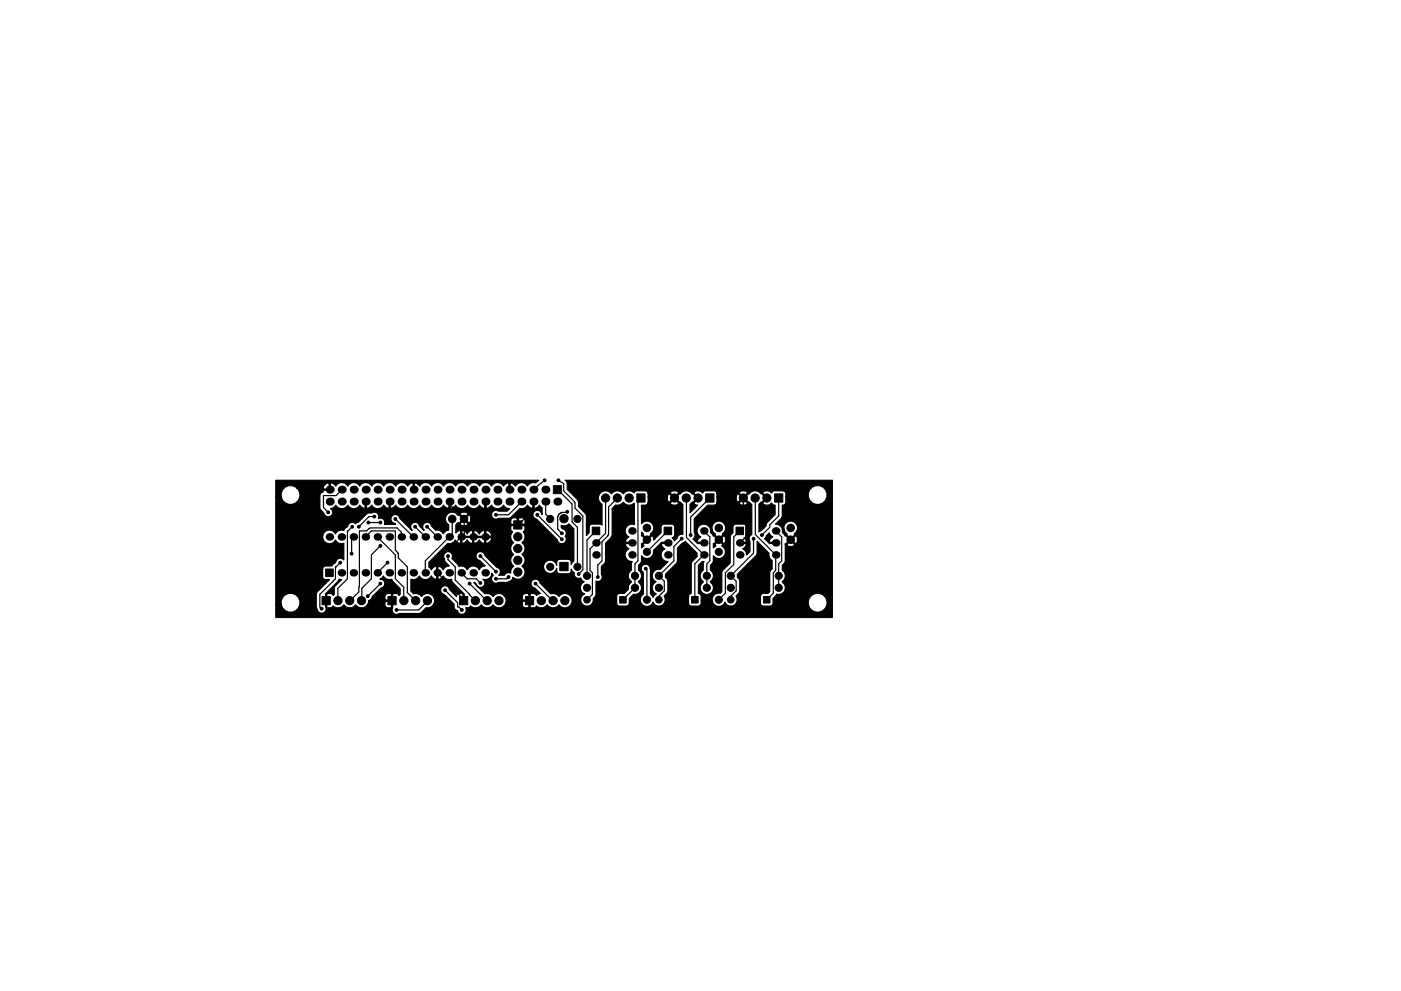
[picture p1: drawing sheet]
<svg xmlns="http://www.w3.org/2000/svg" width="297mm" height="210mm" viewBox="0 0 297 210" stroke-linecap="round" stroke-linejoin="round" font-family="sans-serif">
<g fill="#000" stroke="#000" stroke-width=".21">
<path d="M108.9 110.5h1.8v1.7h-1.8zM117.3 103h1.7v1.7h-1.7zM118.7 119.3h1.8v1.8h-1.8zM125.6 111.8h1.6v1.6h-1.6zM135 104.8h1.8v1.7h-1.8zM140.8 111.8h1.6v1.6h-1.6zM149.6 104.8h1.8v1.7h-1.8zM156 111.8h1.6v1.6h-1.6zM164.2 104.8h1.8v1.7h-1.8zM68.3 126.6h1.7v1.7h-1.7zM69 120.7h1.7v1.6h-1.7zM82.2 126.6h1.8v1.7h-1.8z"/>
<path d="M97.4 126.6h1.8v1.7h-1.8zM111.4 126.6h1.7v1.7h-1.7zM131.4 126.5h1.4v1.4h-1.4zM146.6 126.5h1.4v1.4h-1.4zM161.9 126.5h1.4v1.4h-1.4z"/>
<circle cx="69.6" cy="108.7" r=".3"/>
<circle cx="72.1" cy="119.4" r=".3"/>
<circle cx="74.5" cy="117.5" r=".3"/>
<circle cx="74.7" cy="111.8" r=".3"/>
<circle cx="76.1" cy="111.8" r=".3"/>
<circle cx="78.1" cy="110.9" r=".3"/>
<circle cx="79.4" cy="109.6" r=".3"/>
<circle cx="80.6" cy="115.8" r=".3"/>
<circle cx="80.6" cy="110.9" r=".3"/>
<circle cx="82.2" cy="119.4" r=".3"/>
<circle cx="83.8" cy="110.1" r=".3"/>
<circle cx="88" cy="111.8" r=".3"/>
<circle cx="90.6" cy="111.8" r=".3"/>
<circle cx="95" cy="118" r=".3"/>
<circle cx="95.9" cy="110.1" r=".8"/>
<circle cx="98.4" cy="110.1" r=".8"/>
<circle cx="101.9" cy="118" r=".3"/>
<circle cx="105.2" cy="109.2" r=".3"/>
<circle cx="109.8" cy="118.9" r=".87"/>
<circle cx="109.8" cy="113.9" r=".87"/>
<circle cx="109.8" cy="116.4" r=".87"/>
<circle cx="113.9" cy="109.2" r=".3"/>
<circle cx="115.5" cy="101.9" r=".3"/>
<circle cx="116.6" cy="110.1" r=".76"/>
<circle cx="118.4" cy="101.9" r=".3"/>
<circle cx="119.1" cy="113.2" r=".3"/>
<circle cx="119.1" cy="114.4" r=".3"/>
<circle cx="119.6" cy="110" r=".89"/>
<circle cx="120.3" cy="108.6" r=".3"/>
<circle cx="122.4" cy="110.1" r=".76"/>
<circle cx="128.4" cy="105.7" r=".87"/>
<circle cx="130.9" cy="105.7" r=".87"/>
<circle cx="133.4" cy="105.7" r=".87"/>
<circle cx="137.2" cy="114.5" r=".8"/>
<circle cx="137.2" cy="117.1" r=".76"/>
<circle cx="137.2" cy="112" r=".8"/>
<circle cx="143" cy="105.7" r=".87"/>
<circle cx="144.5" cy="114.3" r=".3"/>
<circle cx="145.5" cy="105.7" r=".87"/>
<circle cx="146.4" cy="113.5" r=".3"/>
<circle cx="148" cy="105.7" r=".87"/>
<circle cx="152.4" cy="114.5" r=".8"/>
<circle cx="152.4" cy="117.1" r=".76"/>
<circle cx="152.4" cy="112" r=".8"/>
<circle cx="157.6" cy="105.7" r=".87"/>
<circle cx="159.8" cy="114.3" r=".3"/>
<circle cx="160.1" cy="105.7" r=".87"/>
<circle cx="161.5" cy="113.5" r=".3"/>
<circle cx="162.6" cy="105.7" r=".87"/>
<circle cx="167.6" cy="114.5" r=".8"/>
<circle cx="167.6" cy="112" r=".8"/>
<circle cx="68.2" cy="129.2" r=".3"/>
<circle cx="71.7" cy="127.4" r=".87"/>
<circle cx="74.2" cy="127.4" r=".87"/>
<circle cx="76.7" cy="127.4" r=".87"/>
<circle cx="78" cy="126.5" r=".3"/>
<circle cx="80.6" cy="123.8" r=".3"/>
<circle cx="84.1" cy="129.4" r=".3"/>
<circle cx="85.6" cy="127.4" r=".87"/>
<circle cx="88.1" cy="127.4" r=".87"/>
<circle cx="90.6" cy="127.4" r=".87"/>
<circle cx="94.4" cy="125.2" r=".3"/>
<circle cx="97.9" cy="129.4" r=".3"/>
<circle cx="99.6" cy="123.8" r=".3"/>
<circle cx="100.8" cy="127.4" r=".87"/>
<circle cx="101.9" cy="123.7" r=".3"/>
<circle cx="103.3" cy="127.4" r=".87"/>
<circle cx="105.2" cy="121.3" r=".3"/>
<circle cx="105.2" cy="122.8" r=".3"/>
<circle cx="105.8" cy="127.4" r=".87"/>
<circle cx="107.8" cy="122.4" r=".3"/>
<circle cx="109.8" cy="121.4" r=".87"/>
<circle cx="113.5" cy="123.8" r=".3"/>
<circle cx="114.8" cy="127.4" r=".87"/>
<circle cx="116.6" cy="120.3" r=".76"/>
<circle cx="117.3" cy="127.4" r=".87"/>
<circle cx="119.8" cy="127.4" r=".87"/>
<circle cx="122.4" cy="120.3" r=".76"/>
<circle cx="122.7" cy="121.8" r=".3"/>
<circle cx="124.5" cy="127.2" r=".7"/>
<circle cx="124.5" cy="122.2" r=".76"/>
<circle cx="124.5" cy="124.7" r=".76"/>
<circle cx="126.7" cy="122.4" r=".3"/>
<circle cx="134.6" cy="122.2" r=".76"/>
<circle cx="134.6" cy="124.7" r=".76"/>
<circle cx="136.9" cy="120.6" r=".3"/>
<circle cx="137.2" cy="127.2" r=".76"/>
<circle cx="139.7" cy="127.2" r=".7"/>
<circle cx="139.7" cy="122.2" r=".76"/>
<circle cx="139.7" cy="124.7" r=".76"/>
<circle cx="149.9" cy="124.7" r=".76"/>
<circle cx="149.9" cy="122.2" r=".76"/>
<circle cx="152.4" cy="127.2" r=".76"/>
<circle cx="154.9" cy="127.2" r=".7"/>
<circle cx="154.9" cy="124.7" r=".76"/>
<circle cx="154.9" cy="122.2" r=".76"/>
<circle cx="165.1" cy="122.2" r=".76"/>
<circle cx="165.1" cy="124.7" r=".76"/>
</g>
<g fill="#000">
<circle cx="69.8" cy="113.9" r=".8"/>
<circle cx="69.9" cy="106.4" r=".85"/>
<circle cx="69.9" cy="103.9" r=".85"/>
<circle cx="72.4" cy="113.9" r=".8"/>
<circle cx="72.5" cy="106.4" r=".85"/>
<circle cx="72.5" cy="103.9" r=".85"/>
<circle cx="74.9" cy="113.9" r=".8"/>
<circle cx="75" cy="106.4" r=".85"/>
<circle cx="75" cy="103.9" r=".85"/>
<circle cx="77.5" cy="113.9" r=".8"/>
<circle cx="77.5" cy="103.9" r=".85"/>
<circle cx="77.5" cy="106.4" r=".85"/>
<circle cx="80" cy="113.9" r=".8"/>
<circle cx="80.1" cy="103.9" r=".85"/>
<circle cx="80.1" cy="106.4" r=".85"/>
<circle cx="82.5" cy="113.9" r=".8"/>
<circle cx="82.6" cy="103.9" r=".85"/>
<circle cx="82.6" cy="106.4" r=".85"/>
<circle cx="85.1" cy="113.9" r=".8"/>
<circle cx="85.2" cy="106.4" r=".85"/>
<circle cx="85.2" cy="103.9" r=".85"/>
<circle cx="87.6" cy="113.9" r=".8"/>
<circle cx="87.7" cy="103.9" r=".85"/>
<circle cx="87.7" cy="106.4" r=".85"/>
<circle cx="90.2" cy="113.9" r=".8"/>
<circle cx="90.2" cy="103.9" r=".85"/>
<circle cx="90.2" cy="106.4" r=".85"/>
<circle cx="92.7" cy="113.9" r=".8"/>
<circle cx="92.8" cy="103.9" r=".85"/>
<circle cx="92.8" cy="106.4" r=".85"/>
<circle cx="95.2" cy="113.9" r=".8"/>
<circle cx="95.3" cy="103.9" r=".85"/>
<circle cx="95.3" cy="106.4" r=".85"/>
<circle cx="97.8" cy="113.9" r=".8"/>
<circle cx="97.9" cy="103.9" r=".85"/>
<circle cx="97.9" cy="106.4" r=".85"/>
<circle cx="100.3" cy="113.9" r=".8"/>
<circle cx="100.4" cy="106.4" r=".85"/>
<circle cx="100.4" cy="103.9" r=".85"/>
<circle cx="102.9" cy="113.9" r=".8"/>
<circle cx="102.9" cy="103.9" r=".85"/>
<circle cx="102.9" cy="106.4" r=".85"/>
<circle cx="105.5" cy="106.4" r=".85"/>
<circle cx="105.5" cy="103.9" r=".85"/>
<circle cx="108" cy="106.4" r=".85"/>
<circle cx="108" cy="103.9" r=".85"/>
<circle cx="110.6" cy="103.9" r=".85"/>
<circle cx="110.6" cy="106.4" r=".85"/>
<circle cx="113.1" cy="103.9" r=".85"/>
<circle cx="113.1" cy="106.4" r=".85"/>
<circle cx="115.6" cy="103.9" r=".85"/>
<circle cx="115.6" cy="106.4" r=".85"/>
<circle cx="118.2" cy="106.4" r=".85"/>
<circle cx="126.4" cy="117.7" r=".8"/>
<circle cx="126.4" cy="115.2" r=".8"/>
<circle cx="134" cy="115.2" r=".8"/>
<circle cx="134" cy="117.7" r=".8"/>
<circle cx="134" cy="112.6" r=".8"/>
<circle cx="141.6" cy="115.2" r=".8"/>
<circle cx="141.6" cy="117.7" r=".8"/>
<circle cx="149.2" cy="117.7" r=".8"/>
<circle cx="149.2" cy="112.6" r=".8"/>
<circle cx="149.2" cy="115.2" r=".8"/>
<circle cx="156.8" cy="115.2" r=".8"/>
<circle cx="156.8" cy="117.7" r=".8"/>
<circle cx="164.5" cy="115.2" r=".8"/>
<circle cx="164.5" cy="112.6" r=".8"/>
<circle cx="164.5" cy="117.7" r=".8"/>
<circle cx="72.4" cy="121.5" r=".8"/>
<circle cx="74.9" cy="121.5" r=".8"/>
<circle cx="77.5" cy="121.5" r=".8"/>
<circle cx="80" cy="121.5" r=".8"/>
<circle cx="82.5" cy="121.5" r=".8"/>
<circle cx="85.1" cy="121.5" r=".8"/>
<circle cx="87.6" cy="121.5" r=".8"/>
<circle cx="90.2" cy="121.5" r=".8"/>
<circle cx="92.7" cy="121.5" r=".8"/>
<circle cx="95.2" cy="121.5" r=".8"/>
<circle cx="97.8" cy="121.5" r=".8"/>
<circle cx="100.3" cy="121.5" r=".8"/>
<circle cx="102.9" cy="121.5" r=".8"/>
</g>
<g fill="none" stroke="#000" stroke-width=".25">
<path d="M72.1 119.4l-1 .9v2.5l-3.3 3.3v2.7l.4 .4M72.5 103.9l-1.3 1.3h-2.6v2.5l1 1M74.7 111.8l-1 .8v10.2l-2.1 2 .1 2.6M74.9 113.9l-.4 .4v3.2M77.5 113.9l1.2-1.3h5.1v4.1a1.69 1.69 0 0 1 .7 1.7l1.9 1.9v5.4l1.7 1.7M78.1 110.9h2.5M79.4 109.6h-1.2l-2.1 2.2M80 113.9l3.8 3.8v5.1l1.8 1.8v2.8M80.6 115.8l-1.9 1.9v5.1l-2 2v2.6M82.2 119.4l-2.2 2.1M83.8 110.1l3.8 3.8M85.1 113.9v-1l-.9-.9h-5.7l-.8 .6h-1.5v11.9l-.1 .1v1l-1.9 1.8"/>
<path d="M88 111.8l2.2 2.1M90.6 111.8l2.1 2.1M95 118v.7l1.5 1.6v2.8l4.3 4.3M95.3 106.4l.1 .7 3 3M95.9 110.1v3.2l-5.7 5.7v2.5M98.4 110.1h.1M98.4 110.1v3.2l-5.7 5.7v2.5l5.6 5.6v.3M101.9 118l3.3 3.3M102.9 106.4v7.5M110.6 106.4l-2.8 2.8h-2.6M113.1 106.4l.1 1.7-3.4 3.3M113.9 109.2l5.2 5.2"/>
<path d="M115.5 101.9l-2.4 2M115.6 106.4l.1 2.7 .9 1M118.2 103.9l3.1 3v3.8l1.1 1.2v8.4M118.4 101.9l1.1 .7v1.5l2.3 2.3 .1 1.4 1.7 1.7v11.4l-.9 .9M120.3 108.6l-.2 .1h-1a1.17 1.17 0 0 0-.9 .9v2.7l.9 .9M126.4 112.6l-1.9 1.9v7.7M128.4 105.7h.1M128.4 105.7v7.5l-3.3 3.3v4.5l.5 .5v4.6l-1.1 1.1M130.9 105.7l-1.9 1.9v5.8l-1.4 1.5v4.1l-.9 .9v2.5M135.9 105.7l-.6 .6v12.7l-.7 .6v5.1l-2.5 2.5M141.6 112.6l-4.4 4.5M144.5 114.3l-1.6 1.6v3.1l-3.2 3.2 1.1 1.1v2l-1.1 1.2v.7"/>
<path d="M145.5 105.7v8.3l3.7 3.7-1.9 1.9v7.6M149.2 112.6l1.3 1.3v5.1l-.6 .6v5.1M150.5 105.7l-4.1 4v3.8M156.8 112.6l-1.2 1.3v5.9l-1.8 1.7v4.4l-1.4 1.3M157.6 105.7h.1M157.6 105.7v5.2l.5 .5v2.5l-1.3 1.3M159.8 114.3v3l-4.9 4.9 1.2 1.1v2l-1.2 1.2v.7M160.1 105.7v7.7l4.4 4.3v3.3l-.5 .5v4.4l-1.4 1.3M164.5 112.6l1.2 1.3v5.1l-.6 .6v5.1M165.1 105.7v3.8l-1.9 1.9v.5l-1.7 1.6M80.6 123.8l-2.6 2.7M90.6 127.4l-1.8 2h-4.7"/>
<path d="M94.4 125.2l2.6 2.7v.9h.3l.6 .6M97.8 121.5l1.3 1.3h1.9l.9 .9M99.6 123.8l3.7 3.6M107.8 122.4l-.4 .4h-2.2M113.5 123.8l3.8 3.6M136.9 120.6l.3 .3v6.3"/>
</g>
<path d="M58.5 101.9h55.8l-.7 .6a1.4 1.4 0 0 0-1.8 .6 1.44 1.44 0 0 0-2.5 0l-.5-.5-.4-.2-.3 .2 .1 1.4h-.3v-1.4l-.2-.2-.5 .2-.4 .5-.3-.3a1.46 1.46 0 0 0-2.3 .3 1.44 1.44 0 0 0-2.5 0 1.44 1.44 0 0 0-2.6 0 1.44 1.44 0 0 0-2.5 0 1.44 1.44 0 0 0-2.6 0 1.44 1.44 0 0 0-2.5 0 1.44 1.44 0 0 0-2.5 0l-.5-.5-.4-.2-.3 .2v1.4h-.2v-1.4l-.3-.2-.4 .2-.5 .5-.2-.3a1.46 1.46 0 0 0-2.3 .3 1.44 1.44 0 0 0-2.6 0 1.44 1.44 0 0 0-2.5 0 1.44 1.44 0 0 0-2.5 0 1.44 1.44 0 0 0-2.6 0 1.44 1.44 0 0 0-2.5 0l-.5-.5-.4-.2-.3 .2 .1 1.4h-1.5l-.1 .4a.75 .75 0 0 0-.7 .8l.1 2.8 .8 .8a.95 .95 0 0 0 1.4 .7 .95 .95 0 0 0 0-1.6l.4-.1 .7-.6 .2 .3a1.46 1.46 0 0 0 2.3-.3 1.44 1.44 0 0 0 2.6 0l.5 .5 .4 .2 .2-.2v-1.4h.3v1.4l.2 .2 .4-.2 .5-.5 .2 .3a1.46 1.46 0 0 0 2.4-.3l.4 .5 .5 .2 .2-.2v-1.4h.2v1.4l.3 .2 .4-.2 .5-.5 .2 .3a1.46 1.46 0 0 0 2.3-.3 1.44 1.44 0 0 0 2.6 0 1.44 1.44 0 0 0 2.5 0 1.44 1.44 0 0 0 2.6 0l.4 .5 .5 .2 .2-.2v-1.4h.2v1.4l.3 .2 .4-.2 .5-.5 .2 .3a1.46 1.46 0 0 0 2.3-.3 1.44 1.44 0 0 0 2.6 0l.5 .5 .4 .2 .2-.2v-1.4h.3v1.4l.2 .2 .4-.2 .5-.5 .2 .3a1.46 1.46 0 0 0 2.3-.3 1.4 1.4 0 0 0 1.3 .7l-.5 .6h-1.8a.95 .95 0 0 0-1.3 .1 .95 .95 0 0 0 0 1.3 .95 .95 0 0 0 1.3 .1l2.4-.1 2.1-2a1.36 1.36 0 0 0 1.6-.7l.5 .5 .4 .2 .3-.2-.1-1.4h.3v1.4l.3 .2 .4-.2 .5-.5 .5 .5 .1 1.5-.1-.1a.95 .95 0 0 0-1-.8 .95 .95 0 0 0-.9 .9 .95 .95 0 0 0 .8 .9l4.4 4.5a.95 .95 0 0 0 1.3 .7 .95 .95 0 0 0 .3-1.5 .93 .93 0 0 0 .2-1 .93 .93 0 0 0-.7-.6l-.3-.3v-.4a1.39 1.39 0 0 0 1.6-.4l1.1 1.1v6.9l-.6 .7a.89 .89 0 0 0-.4-1.1h-2a.65 .65 0 0 0-.7 .6v.7l-.2-.5a1.42 1.42 0 0 0-2.2-.2 1.42 1.42 0 0 0 .4 2.2 1.42 1.42 0 0 0 2-.9 .9 .9 0 0 0 .4 1.1h2.1a.74 .74 0 0 0 .6-1l.6 .9a.94 .94 0 0 0 .4 1 .94 .94 0 0 0 1 0l.2 .4 .6 .4-.2 .1a1.4 1.4 0 0 0-.7 1.4 1.4 1.4 0 0 0 1 1.1 1.35 1.35 0 0 0-.8 1.7 1.35 1.35 0 0 0 1.6 .9 1.35 1.35 0 0 0 1-1.6l.5-.6 .1-.3v-2.8a.94 .94 0 0 0 1.1-.3 .94 .94 0 0 0 0-1.1v-1.7l.7-.7 .2-.5v-3.8l1-1 .4-.8v-5.5l.7-.8a1.48 1.48 0 0 0 1.6-.6 1.49 1.49 0 0 0 2.3 .3l.1 4.5a1.43 1.43 0 0 0-1.9 .8 1.43 1.43 0 0 0 .7 1.8l-.5 .5-.2 .4 .1 .3 1.4-.1v.3h-1.4l-.1 .2 .2 .4 .5 .5-.4 .3a1.43 1.43 0 0 0-.3 1.6 1.43 1.43 0 0 0 1.4 .9l-.1 .4-.1 1.4a1.42 1.42 0 0 0 .1 2.4l-.1 .1a1.4 1.4 0 0 0-.6 1.5l-.8 .9h-1a.65 .65 0 0 0-.7 .6v1.4l.2 .5 .5 .2h1.4a.65 .65 0 0 0 .6-.7v-.9l.9-.9a1.42 1.42 0 0 0 1.6-.8 1.42 1.42 0 0 0-.5-1.8v-.1a1.42 1.42 0 0 0 0-2.4v-1.1l.6-.6v-1.4l.4 .4a1.42 1.42 0 0 0 1.6 0 1.42 1.42 0 0 0 .5-1.5l1.8-1.8h1.4v.3h-1.4l-.1 .2 .2 .4 .6 .5-.4 .3a1.44 1.44 0 0 0-.3 1.6 1.44 1.44 0 0 0 1.3 .9l-1.6 1.6a1.41 1.41 0 0 0-1.7 .9 1.41 1.41 0 0 0 .8 1.7 1.38 1.38 0 0 0-.8 1.3 1.38 1.38 0 0 0 .8 1.3l-.6 .7-.6-.6v-5.2a.97 .97 0 0 0-1.2-1.1 .97 .97 0 0 0-.3 1.6v4.7a1.41 1.41 0 0 0-.2 2.2 1.41 1.41 0 0 0 2.3-.5 1.34 1.34 0 0 0 1.9 .6 1.34 1.34 0 0 0 .4-1.9l.6-.6 .2-.6v-2l-.5-.8v-.6l2.5-2.6v-3l1.1-1.1 .6-.3 2.5 2.5v.6l-1 1.1-.2 .5v6.3l-.6 .4v1.6a.65 .65 0 0 0 .6 .7h1.7a.83 .83 0 0 0 .4-1.1h2.3l.2 .5a1.4 1.4 0 0 0 1.3 .7 1.4 1.4 0 0 0 1.2-.9 1.34 1.34 0 0 0 1.9 .6 1.34 1.34 0 0 0 .4-1.9l.6-.6 .2-.6v-2l-.5-.8v-.6l4.2-4.3v-2.7l2.6 2.5v.9l.6 .6v1.8l-.5 .8v4l-.4 .4h-.9a.65 .65 0 0 0-.7 .6l.1 1.7 .6 .4h1.4l.5-.3h7.6a2.02 2.02 0 0 0 3.1 1.3 2.02 2.02 0 0 0 0-3.4 2.02 2.02 0 0 0-3.1 1.3v.8h-7.6l.1-1.3 .8-1a1.41 1.41 0 0 0 1.7-.7 1.41 1.41 0 0 0-.5-1.8v-.1a1.42 1.42 0 0 0 0-2.4v-1.1l.4-.4 .2-.5v-3.5h.3a.97 .97 0 0 0 1.7 0l-.9-.8-.8 .8h-.3v-.2h.1l.9-.8h.3l.8 .8a.97 .97 0 0 0 0-1.6l-.8 .8h-.3l-.9-.8h-.1l-.6-.7v-.7h.3l.2 .5 .5 .5-.1 .2 .8 .8 .9-.8-.1-.2a1.46 1.46 0 0 0-.2-2.6 1.46 1.46 0 0 0-2 1.6h-.3l-.1-.2a1.44 1.44 0 0 0-1.4-.9l1.4-1.4 .1-2.6 .3-.1 .4-.3v-1.4h4.8l.3 .7a2.02 2.02 0 0 0 3.3 0 2.02 2.02 0 0 0-1.2-3.1 2.02 2.02 0 0 0-2.4 2.4h-4.8v-.6a.65 .65 0 0 0-.6-.7h-1.8l-.7 .5a1.04 1.04 0 0 0-1.8 0l1.1 1-1.1 1.1a1.04 1.04 0 0 0 1.8 0l.5 .4 .3 .1v2l-1.6 1.6-.3 .8-1 1-.5 .2v-5.8l1.5-1.3-.9-.9h-.1a1.53 1.53 0 0 0-2.6 0h-.1l-.9 .9 .9 .8h.1l.6 .5v6.4l-.2 .1a.94 .94 0 0 0-.2 1.4v2.1l-.7 .7a1.4 1.4 0 0 0-.8-1.3l.6-.5 .1-.4-.1-.2h-1.4v-.2h1.4l.1-.3-.5-.7a.62 .62 0 0 0 .6-.7v-1.6l-.2-.4-.5-.2h-1.6a.65 .65 0 0 0-.6 .6v1.2l-.5 .6-.1 .3v5.5l-1.7 1.8-.1 4.3-.3 .4a1.42 1.42 0 0 0-1.7 1.6h-2.3v-1a.63 .63 0 0 0-.6-.6v-6l.8-.8 .4 .1-.2 .4v1.4a1.41 1.41 0 0 0 0 2.4v.1a1.42 1.42 0 0 0-.3 2.2 1.42 1.42 0 0 0 2.1-.1 1.42 1.42 0 0 0-.3-2.1l.1-.1a1.42 1.42 0 0 0-.1-2.4v-1.1l.6-.6 .1-1.4 .3 .4a1.41 1.41 0 0 0 2-.5 1.41 1.41 0 0 0-.6-2l.2-.3-.8-.8-.8 .8 .2 .3-.5 .5v-1h.1l.8-.8h.4l.8 .8h.3a1.05 1.05 0 0 0-.3-1.6l-.8 .8h-.4l-.8-.8h-.2l-.6-.7v-.7h.4l.2 .5 .5 .5-.1 .2 .8 .8 .8-.8-.1-.2a1.46 1.46 0 0 0-.1-2.6 1.46 1.46 0 0 0-2 1.6h-.4v-.2a1.45 1.45 0 0 0-2.3-.5 1.45 1.45 0 0 0 .3 2.3l-.6 .5-.2 .4 .2 .3 1.4-.1v.3l-1.5 .1-.9-1.1a.94 .94 0 0 0 .2-1.3v-3l2.8-2.8 1.6-.1 .4-.4h4.7a1.04 1.04 0 0 0 1.8 0l-.9-.9-.9 .9h-4.7v-1.3h4.1v.6l.2 .5h.2l.9-.8-.9-.9-.2 .1-.2 .5h-4.1v-.8h4.7l.9 .9 .9-.9-.1-.3a1.13 1.13 0 0 0-1.7 .3h-4.7l-.2-.3-.4-.2h-1.8l-.7 .5-.1-.3a1.13 1.13 0 0 0-1.7 .3l1.1 1-1.1 1.1 .1 .3 .7 .2-1.6 1.6v-1.8l1.5-1.3-.9-.9h-.1a1.53 1.53 0 0 0-2.6 0h-.1l-.9 .9 .9 .8h.1l.6 .5v6.4a.92 .92 0 0 0-1.2 .8l-.6 .6-.5-.7 .5-.4 .1-1.9a.65 .65 0 0 0-.7-.6h-1.6l-.4 .2-.2 .4v1.2l-1.6 1.6-.2-.8-.2-.1-1.9 1.8 .3 .3-.6 .5v-1h.2l.8-.8-.8-.8h-.2v-.8l.4 .4-.1 .2 .9 .8 .8-.8v-.3a1.46 1.46 0 0 0 .2-2.2 1.46 1.46 0 0 0-2.2 .1v-3.9l1-.1 .4-.4h4.7l.1 .3a1.13 1.13 0 0 0 1.7-.3l-.9-.9-.9 .9h-4.7v-1.3h4.1v.6l.2 .5h.2l.9-.8-.9-.9-.2 .1-.2 .5h-4.1v-.8h4.7l.9 .9 .9-.9-.1-.3a1.13 1.13 0 0 0-1.7 .3h-4.7l-.2-.3-.4-.2h-1.8l-.6 .4a1.47 1.47 0 0 0-2.3 .3 1.52 1.52 0 0 0-2.5 0 1.53 1.53 0 0 0-2.3-.2 1.53 1.53 0 0 0 .3 2.4v4.4l-.4-.2h-1.6l-.5 .2-.2 .4v1.2l-.6 .6v-4.4l-1.6-1.7-.1-1.1-.3-.5-2-2.1-.1-1.4-.4-.5h56.7v29.1h-118v-2.7h1.1l.3 .7a2.01 2.01 0 0 0 3.2 .2 2.01 2.01 0 0 0-.6-3.1h4.6v2.7l.2 .5a.94 .94 0 0 0 1.2 .8 .94 .94 0 0 0 .5-1.4v-2.7l2.7-2.7 .2-.4 .5 .1-1.5 1.5v1.6l-.3 .2-.4-.4h-.8l-.1 .2v2.7l.1 .1h.8l.4-.4a1.48 1.48 0 0 0 2.3-.2 1.52 1.52 0 0 0 2.5 0 1.53 1.53 0 0 0 1.6 .6 1.53 1.53 0 0 0 1.2-1.2h3.4v.7l.3 .5h.9l.2-.1v-1.2h-1.2l-.2 .1h-3.4v-.3a1.52 1.52 0 0 0 .9-1h2.5v.8l.2 .1h1.2v-1.2l-.2-.2-.9 .1-.3 .4h-2.5l1.7-1.6a.94 .94 0 0 0 .8-1.1 .94 .94 0 0 0-1-.8l.7-.7a1.4 1.4 0 0 0 1.8 .7l.2 .4 1.5 1.6v1.2l-.2 .2-.5-.4h-.7l-.2 .2v2.7a1 1 0 0 0 .2 1.2 1 1 0 0 0 1.2 .2l4.5-.1 1.2-1.2a1.54 1.54 0 0 0 1.8-2 1.54 1.54 0 0 0-2.7-.3 1.46 1.46 0 0 0-1.7-.6l-.6-.6v-2.5a1.39 1.39 0 0 0 1.8-.7 1.41 1.41 0 0 0 1.3 .8 1.41 1.41 0 0 0 1.3-.8l.5 .6 .4 .1 .2-.1v-2.5h.2v2.5l.3 .1 .3-.1 .6-.6 .7 .7h1.1l.2 .7 2.5 2.5-.1 1.5h-.2v-1.5l-.2-.2-.9 .1-.3 .6-1.5-1.5a.95 .95 0 0 0-1-.8 .95 .95 0 0 0-.9 .9 .95 .95 0 0 0 .8 1l2.1 2v.6a.79 .79 0 0 0 .7 .7 .94 .94 0 0 0 1.2 .8 .94 .94 0 0 0 .5-1.4h.6l.5-.4a1.48 1.48 0 0 0 2.2-.2 1.52 1.52 0 0 0 2.5 0 1.53 1.53 0 0 0 1.6 .6 1.53 1.53 0 0 0 1.2-1.2h3.5v.7l.2 .5h1l.1-.1v-1.2h-1.2l-.1 .1h-3.5v-.6l-.4-.7h3.9v.8l.1 .1h1.2v-1.2h.3v2.7l.2 .1h.7l.4-.4a1.48 1.48 0 0 0 2.3-.2 1.52 1.52 0 0 0 2.5 0 1.54 1.54 0 0 0 2.3 .3 1.54 1.54 0 0 0 0-2.3 1.54 1.54 0 0 0-2.3 .3 1.45 1.45 0 0 0-1.7-.6l-2.3-2.4a.95 .95 0 0 0-1.6-.4 .95 .95 0 0 0 .5 1.6l1.2 1.1-.9 .4-.4-.4h-.7l-.2 .2-1.1-.2-.5 .5h-3.9a1.49 1.49 0 0 0-2.4 .2 1.45 1.45 0 0 0-1.7-.6l-2.3-2.4 .4 .3a.95 .95 0 0 0 1.5 .6 .95 .95 0 0 0 0-1.6 1.41 1.41 0 0 0 1.9-1.3l.3 .4a.95 .95 0 0 0-.2 1.4 .95 .95 0 0 0 1.3 .2h1.7l.6-.2a.91 .91 0 0 0 .8-.9 1.52 1.52 0 0 0 2.2-.2 1.52 1.52 0 0 0-.3-2.2 1.52 1.52 0 0 0 0-2.5 1.52 1.52 0 0 0 0-2.5 1.49 1.49 0 0 0 .2-2.3l.4-.4v-.7l-.2-.2h-2.7l-.1 .2v.7l.4 .4-.2 .2a1.53 1.53 0 0 0 .4 2.1 1.52 1.52 0 0 0 0 2.5 1.52 1.52 0 0 0 0 2.5l-.4 .4-.2 .6v.5l-.3-.1a.91 .91 0 0 0-1 .5h-1.3a.94 .94 0 0 0 .4-.9 .94 .94 0 0 0-.8-.8l-2.5-2.5a.95 .95 0 0 0-1.6-.5 .95 .95 0 0 0 .5 1.6l1.2 1.2-.6 .1-.7 .7-.3-.4a1.42 1.42 0 0 0-2.2 .4 1.4 1.4 0 0 0-1.8-.7l-.2-.5-1.3-1.2 .1-.3a.95 .95 0 0 0-1.1-1.2 .95 .95 0 0 0-.6 1.5l.1 .5 1 1.1a1.4 1.4 0 0 0-1.3 .8l-.6-.6-.3-.2-1.1 .2-.5 .6-.6-.6v-1l4-4h.9l.7-.7 .6 .5 .3 .2 .3-.1v-1.2h.2v1.2l.2 .1 .4-.2 .6-.6 .5 .6 .4 .2 .2-.1v-1.2h.3v1.2l.2 .1 .4-.2 .5-.6 .5 .6 .4 .2 .2-.1v-1.2h.3v1.2a1.02 1.02 0 0 0 1.3-.9l-.2-.3h-6.5l.1-1.4h.2v1.2h2.3v-1.2h.3v1.2h2.2v-1.2h.3v1.2h1.1a1.03 1.03 0 0 0-1.4-1.2l-.2-.1-.4 .2-.5 .6-.5-.6-.4-.2-1.1 .2-.5 .6-.6-.6-.4-.2-.2 .1-.5-.1-.8 .6v-1.8l.3-.2h.7v.3a1.05 1.05 0 0 0 1.6-.3l-.8-.8-.8 .8h-.7l.2-.2h.3l.8-.8h.4l.8 .8h.2l.2-.5h8.5v.7l.1 .1h1.3v-1.2h.2v1.2h1.2l.2-.1-.1-1-.4-.2h-.7l-.2 .1-1.1-.1-.5 .5h-8.5l-.2-1.1h-.2l-.8 .8h-.4l-.8-.8-.3 .1-.2-.3h.7l.8 .8 .8-.8a.97 .97 0 0 0-1.6 0h-.7l-.2-.2a1.46 1.46 0 0 0-2 .4 1.46 1.46 0 0 0 .4 2v1.2l-.9 .4-.2 .4a1.34 1.34 0 0 0-1.6-.8l-.9-.9a.95 .95 0 0 0-1.4-.7 .95 .95 0 0 0-.1 1.6l-1.1-.9a.95 .95 0 0 0-1.4-.7 .95 .95 0 0 0-.1 1.6l-2.6-2.5a.95 .95 0 0 0-1-.8 .95 .95 0 0 0-.9 .9 .95 .95 0 0 0 .8 .9l.2 .2h-2.4a.93 .93 0 0 0-.2-1 .93 .93 0 0 0-1.1-.2 .94 .94 0 0 0-.2-1.1 .94 .94 0 0 0-1.2-.1l-.9 .1-2 1.9-.5 .3-.2-.1a.94 .94 0 0 0-1.5 .6l-.6 .5-.2 .5-.5-.1-.6 .1-.7 .7-.2-.4a1.44 1.44 0 0 0-2.2 .1 1.44 1.44 0 0 0 .4 2.1 1.44 1.44 0 0 0 2-.5 1.39 1.39 0 0 0 1.8 .7v3.5l-.2-.2a.94 .94 0 0 0-1.5 .6l-.6 .5-.2 .4h-1.4a.65 .65 0 0 0-.6 .6v1.6l.2 .5 .4 .2h.9l-2.6 2.6-.2 .5h-4.6a1.99 1.99 0 0 0-2.1 .2 1.99 1.99 0 0 0-.8 2h-1.1v-22.9h1.1l.3 .7a2.01 2.01 0 0 0 3 .5 2.01 2.01 0 0 0 0-3.1h5.6l.1 .3h1.2v-1.2a1.08 1.08 0 0 0-1.3 .9h-5.6l-.2-.2a2.02 2.02 0 0 0-2.2 0 2.02 2.02 0 0 0-.9 2.1h-1.1zM163.1 113.1l.3 .6 .4 .2-.6 .5-.1 .4 .1 .3 1.4-.1v.3l-1.4 .1-1.1-1.1z" fill="#000" stroke="#000" stroke-width=".25"/>
</svg>
